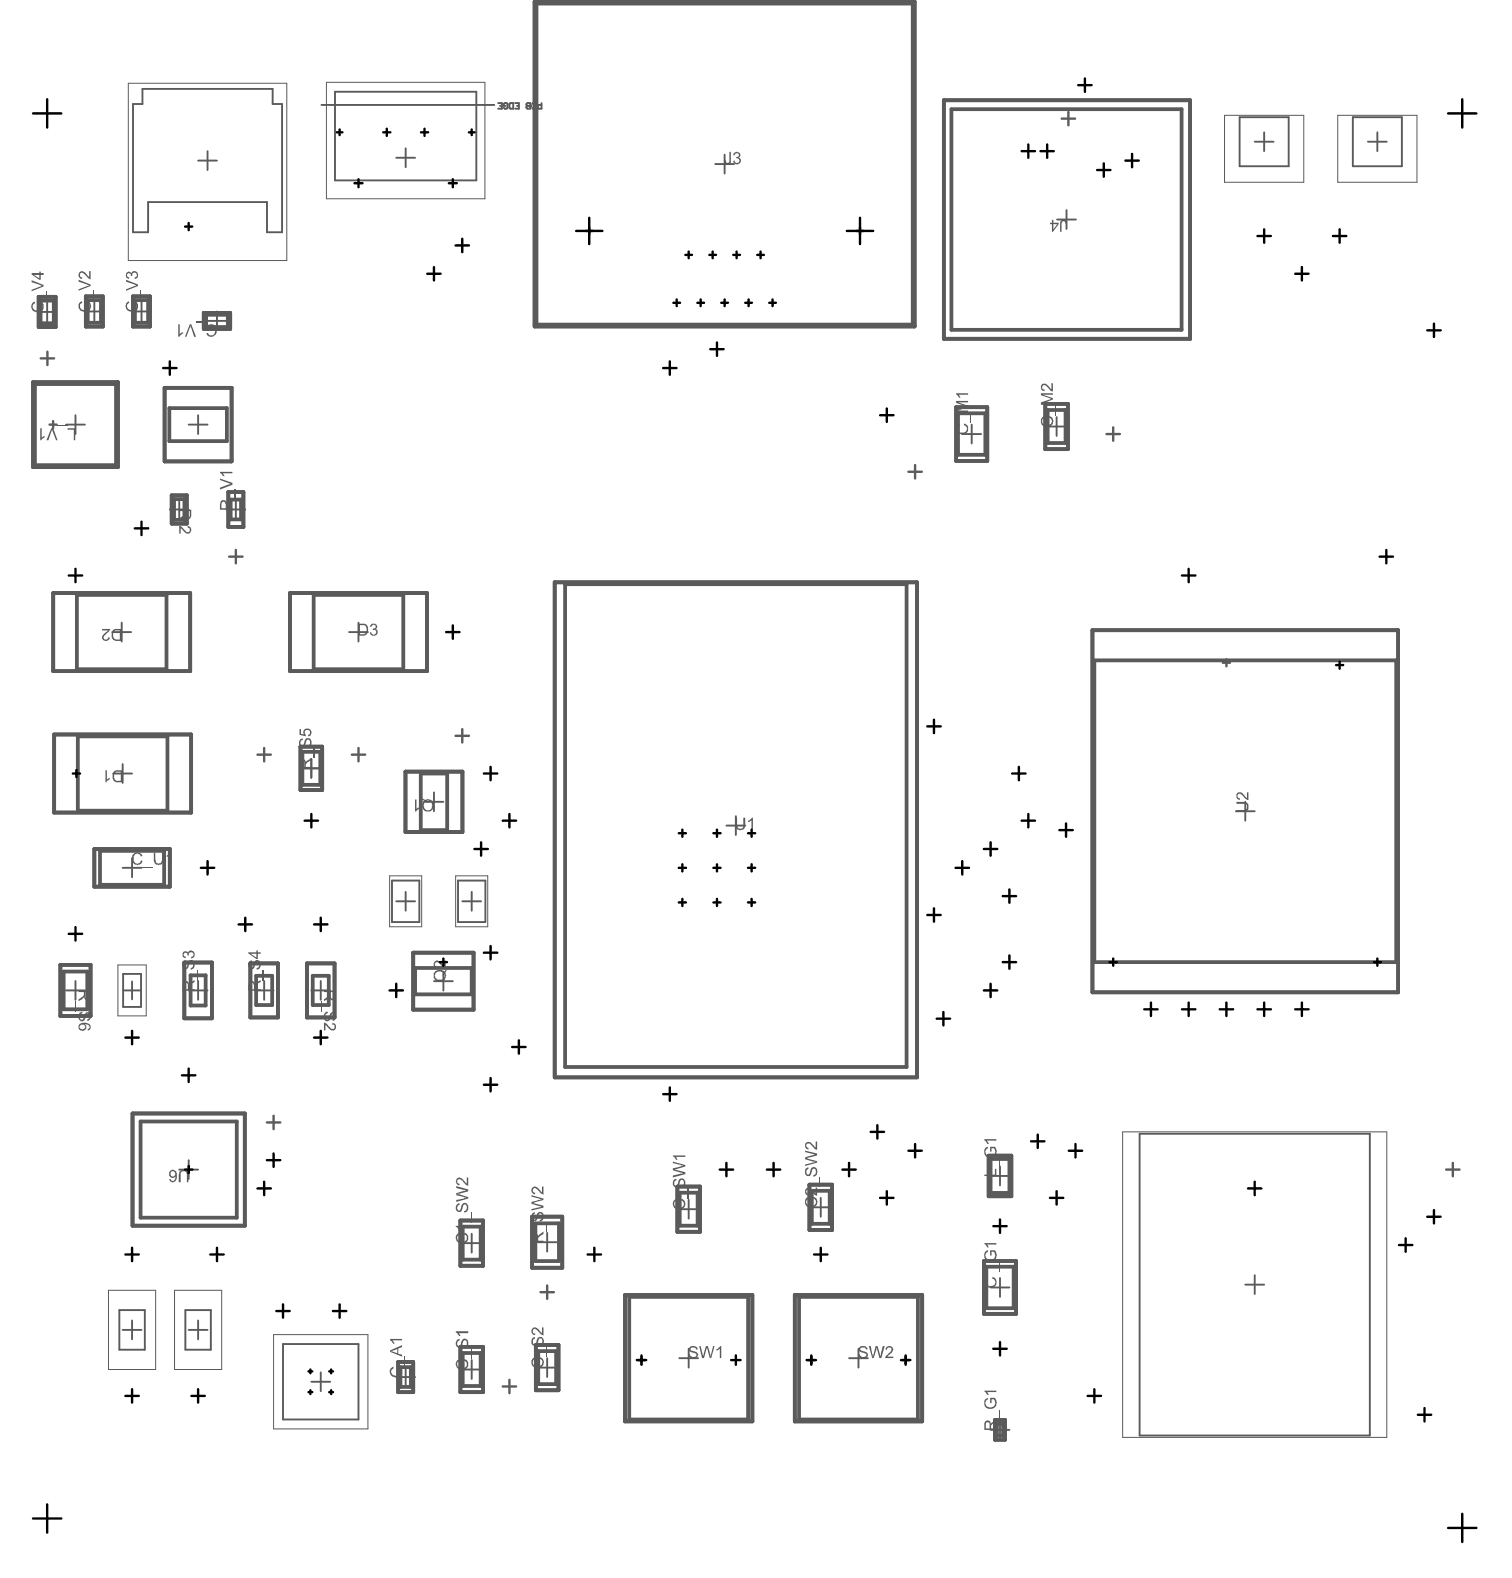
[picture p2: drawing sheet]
<svg xmlns="http://www.w3.org/2000/svg" width="267mm" height="278mm" viewBox="0 0 267 278" stroke-linecap="round" stroke-linejoin="round" font-family="sans-serif">
<g fill="none" stroke="#5a5a5a" stroke-width=".33">
<path d="M25.1 15.7h23v2.6h1.7v22.7h-2.7v-5.4h-21v5.4h-2.6v-22.7h1.6zM34.9 28.3h3.4M36.6 26.7v3.3M69.9 27.8h3.3M71.6 26.2v3.3M84 31.8v-15.6h-24.9v15.6h24.9M126.2 28.9h3.3M127.8 27.3v3.3M186.5 38.7h3.3M188.1 37.1v3.3M218.7 20.7h8.6v8.6h-8.6zM221.3 25h3.3"/>
<path d="M223 23.3v3.4M238.6 20.7h8.7v8.6h-8.7zM241.3 25h3.3M243 23.3v3.4M6.7 55h3.3M8.3 53.4v3.3M15 54.9h3.3M16.6 53.3v3.3M23.3 54.9h3.3M25 53.3v3.3M36.6 56.6h3.3M38.3 54.9v3.4"/>
<path d="M11.6 74.9h3.4M13.3 73.2v3.4M33.3 74.9h3.3M34.9 73.2v3.4M169.7 76.6h3.4M171.4 74.9v3.3M184.7 75.2h3.3M186.4 73.6v3.3M30 89.9h3.3M31.6 88.2v3.3M39.9 89.9h3.4M41.6 88.2v3.3"/>
<path d="M19.8 111.5h3.3M21.5 109.8v3.4M61.6 111.5h3.3M63.2 109.8v3.4M20 136.4h3.3M21.6 134.8v3.3M53.2 135.5h3.4M54.9 133.9v3.3M76.5 139.8v3.3M21.6 153.1h3.4M23.3 151.4v3.3M69.1 155.3h4.9v7.3h-4.9z"/>
<path d="M69.9 159h3.3M71.6 157.3v3.3M74.9 141.4h3.3M80.8 155.3h4.8v7.3h-4.8zM81.5 159h3.4M83.2 157.3v3.3M128.1 145.6h3.4M129.8 144v3.3M218 143.1h3.3M219.7 141.4v3.4M11.6 174.7h3.4M13.3 173v3.4"/>
<path d="M21.7 174.7h3.2M21.7 171.8h3.2v5.8h-3.2zM23.3 173.1v3.2M33.3 174.7h3.3M34.9 173v3.4M44.9 174.7h3.4M46.6 173v3.4M54.9 174.7h3.3M56.6 173v3.4M76.5 173.1h3.4M78.2 171.4v3.3M201 200h40.6v53.2h-40.6z"/>
<path d="M31.6 206.3h3.3M33.3 204.6v3.4M81.5 219.3h3.4M83.2 217.6v3.3M94.9 219.1h3.3M96.5 217.5v3.3M119.8 213.3h3.3M121.5 211.6v3.4M143.1 213h3.3M144.8 211.3v3.3M174.7 207.4h3.4M176.4 205.8v3.3"/>
<path d="M21.1 231.1h4.4v7h-4.4zM21.6 234.6h3.4M23.3 232.9v3.3M32.7 231.1h4.5v7h-4.5zM33.3 234.6h3.3M34.9 232.9v3.3M49.9 237.1h13.3v13.3h-13.3zM83.2 239.9v3.3M96.5 239.6v3.3M119.8 239.6h3.3M121.5 237.9v3.3M149.8 239.6h3.3"/>
<path d="M151.4 237.9v3.3M174.7 227.1h3.4M176.4 225.4v3.4M219.7 226.6h3.3M221.3 224.9v3.4M54.9 243.7h3.3M56.6 242.1v3.3M69.9 242.9h3.3M71.6 241.2v3.4M81.5 241.6h3.4M94.9 241.2h3.3M174.7 252.2h3.4"/>
<path d="M176.4 250.5v3.4"/>
</g>
<path d="M22.6 14.7h28v31.3h-28zM57.6 14.5h27.9v20.6h-27.9zM216 20.3h14v11.9h-14zM236 20.3h13.9v11.9h-13.9zM68.7 154.5h5.7v9h-5.7zM80.4 154.5h5.6v9h-5.6zM20.8 170.2h5v9h-5zM198 199.6h46.6v53.9h-46.6zM19.1 227.6h8.4v14h-8.4zM30.8 227.6h8.3v14h-8.3zM48.3 235.4h16.6v16.6h-16.6z" fill="none" stroke="#5a5a5a" stroke-width=".18"/>
<g fill="none" stroke="#5a5a5a" stroke-width=".66">
<path d="M94.3 .3h67v57.3h-67zM94.6 .6h66.4v56.7h-66.4zM166.5 17.7h43.4v42.1h-43.4zM167.8 19.3h40.6v38.9h-40.6zM6.8 52.4h3v5.3h-3zM7.2 53h2.3v4h-2.3zM15.1 52.3h3v5.3h-3zM15.5 52.9h2.3v4h-2.3zM23.5 52.3h3v5.3h-3zM23.8 52.9h2.3v4h-2.3zM35.9 55.2h4.7v2.8h-4.7zM36.4 55.5h3.8v2.2h-3.8z"/>
<path d="M5.8 67.4h15v15h-15zM6.2 67.7h14.3v14.4h-14.3zM29 68.4h11.9v13h-11.9zM29.9 72h10.1v5.8h-10.1zM168.7 71.8h5.4v9.5h-5.4zM169 72.9h4.8v7.3h-4.8zM184.4 71.2h4v8h-4zM184.8 72.3h3.2v5.8h-3.2zM30.3 87.4h2.6v5h-2.6zM30.7 88h1.8v3.7h-1.8zM40.3 86.8h2.6v6.1h-2.6zM40.7 88.1h1.8v3.5h-1.8z"/>
<path d="M9.4 104.6h24.1v13.8h-24.1zM13.6 104.9h15.8v13.1h-15.8zM51.2 104.6h24.1v13.8h-24.1zM55.3 104.9h15.8v13.1h-15.8zM97.8 102.7h63.9v87.3h-63.9zM99.7 103h60.2v85.2h-60.2zM192.7 111.2h53.9v63.8h-53.9zM193 116.5h53.3v53.2h-53.3zM9.6 129.6h24.1v13.7h-24.1zM13.7 129.9h15.8v13.1h-15.8zM53 131.7h3.8v7.7h-3.8zM53.3 132.6h3.2v5.8h-3.2z"/>
<path d="M71.5 136.1h10.1v10.7h-10.1zM74.2 136.4h4.7v10h-4.7zM16.6 149.7h13.4v6.7h-13.4zM17.6 150.1h11.4v6h-11.4zM10.6 170.2h5.4v9h-5.4zM11.2 171.4h4.2v6.6h-4.2zM32.5 169.8h4.9v9.8h-4.9zM33.6 172h2.7v5.4h-2.7zM44.2 169.9h4.8v9.6h-4.8zM45.2 172.1h2.8v5.2h-2.8zM54.1 169.9h4.9v9.6h-4.9zM55.2 172.1h2.8v5.2h-2.8z"/>
<path d="M72.9 168h10.6v10.1h-10.6zM73.2 170.7h10v4.7h-10zM23.4 196.4h19.8v19.8h-19.8zM24.8 197.8h17v17h-17zM81.2 215.3h4v8h-4zM81.6 216.4h3.2v5.8h-3.2zM93.9 214.6h5.3v9h-5.3zM94.4 215.8h4.2v6.6h-4.2zM119.5 209.3h4v8h-4zM119.9 210.4h3.2v5.8h-3.2zM142.8 209h4v7.9h-4zM143.2 210h3.2v5.9h-3.2z"/>
<path d="M174.4 203.8h4v7.2h-4zM174.7 204.4h3.4v6h-3.4zM81.2 237.6h4v8h-4zM81.6 238.7h3.2v5.8h-3.2zM94.5 237.2h4v8h-4zM94.9 238.3h3.2v5.8h-3.2zM110.2 228.4h22.5v22.3h-22.5zM111 228.8h21v21.6h-21zM140.2 228.4h22.5v22.3h-22.5zM140.9 228.8h21v21.6h-21zM173.6 222.4h5.6v9.4h-5.6zM174 223.4h4.8v7.4h-4.8z"/>
<path d="M70.2 240.2h2.7v5.4h-2.7zM70.6 241.1h1.9v3.5h-1.9zM175.5 250.5h1.8v3.5h-1.8zM175.8 251.2h1.1v2.1h-1.1z"/>
</g>
<g fill="#5a5a5a">
<path d="M11.9 75.5h1.4v2.2h-.3v-1.9h-1.1z"/>
<path d="M10.1 74.9h1.8v.2h-1.8z"/>
<path d="M9 75.5h.4l.7 2.2h-.2l-.7-1.9-.7 1.9h-.3z"/>
<path d="M7.1 75.5h.3v1.7l.5-.3v.2l-.4 .2-.2 .4h-.2z"/>
<path d="M76.6 169.7a.63 .63 0 0 1 1 0l.8 .8v-1.1h.2v1.5l-.3-.1-.5-.5a.65 .65 0 0 0-1-.5l-.1 .4 .2 .3h.2v.3a.59 .59 0 0 1-.5-.3 .59 .59 0 0 1 0-.7z"/>
<path d="M65.3 110.3a.61 .61 0 0 1 .8-.3 .61 .61 0 0 1 .3 .8l-.1 .1a.66 .66 0 0 1-.1 1.2 .66 .66 0 0 1-.9-.6h.2a.43 .43 0 0 0 .5 .4 .43 .43 0 0 0 .4-.5 .43 .43 0 0 0-.6-.3v-.2a.36 .36 0 0 0 .5-.2 .36 .36 0 0 0-.2-.5 .36 .36 0 0 0-.5 .2l-.1 .2-.2-.1z"/>
<path d="M218.1 141.4h1.2a.89 .89 0 0 1 .8 .5 .89 .89 0 0 1 0 .9l-.4 .3h-1.6v-.2h1.2a.58 .58 0 0 0 .7-.4 .58 .58 0 0 0-.4-.7h-1.5z"/>
<path d="M218.2 139.9a.95 .95 0 0 1 1.4 .6l.4 .3v-1h.2v1.3h-.2l-.4-.2a1.65 1.65 0 0 0-1.2-.9v.1a.42 .42 0 0 0-.1 .5 .42 .42 0 0 0 .4 .3v.2a.74 .74 0 0 1-.5-1.2z"/>
<path d="M173.6 207.2h1.9v-1h.2v1.2h-2.1z"/>
<path d="M176.2 204.3h.1v1.8h-.1z"/>
<path d="M173.8 202.5l.4-.2 .1 .2a.69 .69 0 0 0-.5 .8 .69 .69 0 0 0 .8 .6 .82 .82 0 0 0 .8-.4 .82 .82 0 0 0 0-.9l-.5-.1v.6h-.3v-.8l1 .1a1.62 1.62 0 0 1-.1 1.6 1.16 1.16 0 0 1-1.9-.5l-.1-.4z"/>
<path d="M173.6 200.9h2.1v.3h-1.6l.3 .4v.2h-.3l-.2-.5-.3-.1z"/>
<path d="M5.7 53.5l.3-.3h.2v.3a.72 .72 0 0 0-.3 1 .72 .72 0 0 0 .9 .3 .64 .64 0 0 0 .7-.6 .64 .64 0 0 0-.6-.7l.1-.4a.98 .98 0 0 1 .4 1.7v.1a1.4 1.4 0 0 1-1.7-.1 1.05 1.05 0 0 1 0-1.3z"/>
<path d="M8.1 51.4h.2v1.7h-.2z"/>
<path d="M5.6 49.4l2.1 .9v.2l-2.1 .9v-.3l1.8-.7-1.8-.6z"/>
<path d="M129.8 144.2h.2v1.3a.56 .56 0 0 0 .6 .7 .56 .56 0 0 0 .5-.7v-1.3h.3v1.4a.85 .85 0 0 1-.8 .8 .85 .85 0 0 1-.8-.9z"/>
<path d="M132 144.7l.8-.5v2.1h-.3v-1.6l-.4 .3h-.1z"/>
<path d="M55.3 132h.2v1.7h-.2z"/>
<path d="M52.8 130.5l.5-.3 .1 .3a.52 .52 0 0 0-.4 .4 .52 .52 0 0 0 .2 .6 .46 .46 0 0 0 .5-.6l.1-.2a.61 .61 0 0 1 .7-.5 .61 .61 0 0 1 .4 .8 .75 .75 0 0 1-.7 .9v-.3a.57 .57 0 0 0 .5-.5 .57 .57 0 0 0-.3-.6l-.4 .1a1.05 1.05 0 0 1-.7 1.2 .75 .75 0 0 1-.5-1.2z"/>
<path d="M52.8 128.6h.3v.8l.5 .1a.72 .72 0 0 1 .3-1 .72 .72 0 0 1 1 .4 .72 .72 0 0 1-.5 1v-.3a.46 .46 0 0 0 .3-.6 .46 .46 0 0 0-.7-.2l-.2 .1v.5l.1 .2v.3l-1.1-.3z"/>
<path d="M34.7 171.1h.2v1.8h-.2z"/>
<path d="M32.3 169.7l.3-.3h.2v.3a.52 .52 0 0 0-.4 .5 .52 .52 0 0 0 .4 .5l.2-.1 .1-.4a.88 .88 0 0 1 .6-.9 .87 .87 0 0 1 .7 .8 .87 .87 0 0 1-.5 .8l-.3 .1v-.2a.66 .66 0 0 0 .3-1.1 .3 .3 0 0 0-.3-.1 .3 .3 0 0 0-.2 .2 1.15 1.15 0 0 1-.5 1.1h-.1a.74 .74 0 0 1-.5-1.1z"/>
<path d="M32.2 168.1a.55 .55 0 0 1 .9 0v-.1a.69 .69 0 0 1 1.2 .1 .69 .69 0 0 1-.6 1v-.3a.45 .45 0 0 0 .4-.6 .45 .45 0 0 0-.6-.2l-.2 .1v.5l-.2-.1a.35 .35 0 0 0-.4-.5 .35 .35 0 0 0-.3 .4 .35 .35 0 0 0 .4 .3l-.1 .3-.5-.3z"/>
<path d="M176.2 248.7h.1v1.7h-.1z"/>
<path d="M173.7 246.9l.5-.3 .1 .2a.76 .76 0 0 0-.4 1.1 .76 .76 0 0 0 1.1 .3 .7 .7 0 0 0 .4-1.1l-.1-.3h-.4v.7h-.3v-.9h.9a1.15 1.15 0 0 1-.2 1.7 1.15 1.15 0 0 1-1.7-.5z"/>
<path d="M173.6 245.3h2.1v.2h-1.6l.3 .5-.3 .1-.1-.4-.4-.2z"/>
<path d="M96.3 215.6h.2v1.6h-.2z"/>
<path d="M93.8 214.1l.5-.3v.3a.54 .54 0 0 0-.1 .9l.1 .1 .3-.2a1.36 1.36 0 0 1 .4-1.1 .77 .77 0 0 1 .9 .3 .77 .77 0 0 1-.1 .9v.2l-.4 .3h-.2v-.3a.6 .6 0 0 0 .5-.6 .6 .6 0 0 0-.5-.6l-.3 .4a.88 .88 0 0 1-.7 1 .91 .91 0 0 1-.4-1.3z"/>
<path d="M93.7 210.8l2.2 .6v.3l-1.9 .5 1.9 .5v.3l-2.2 .5v-.2l1.9-.5-1.9-.5v-.3l1.9-.4-1.9-.5z"/>
<path d="M93.8 209.6a.74 .74 0 0 1 1.3 .2l.5 .5v-1h.3v1.4l-.5-.1-.7-.9a.39 .39 0 0 0-.5-.1 .39 .39 0 0 0-.2 .5 .32 .32 0 0 0 .4 .3l-.1 .3a.73 .73 0 0 1-.5-1.1z"/>
<path d="M46.3 171.1h.3v1.8h-.3z"/>
<path d="M44 169.6l.5-.2v.3a.53 .53 0 0 0-.5 .4 .53 .53 0 0 0 .4 .6l.2-.3a1.09 1.09 0 0 1 .7-1.1 .8 .8 0 0 1 .7 .5 .8 .8 0 0 1-.2 .9l-.3 .3h-.2l-.1-.2a.61 .61 0 0 0 .5-.6 .61 .61 0 0 0-.4-.6l-.2 .1v.3a.95 .95 0 0 1-.6 .9 .76 .76 0 0 1-.6-1.1z"/>
<path d="M41.3 86.3h.3v1.7h-.3z"/>
<path d="M38.8 84.4l2.2 .8v.3l-2.2 .9v-.4l1.9-.7-1.9-.6z"/>
<path d="M38.8 83.2h2.2v.3h-1.7l.3 .5h-.3l-.1-.3-.4-.3z"/>
<path d="M31.6 92.8h.3l.6 .6a.67 .67 0 0 0 1 .3v-.1a.46 .46 0 0 0-.4-.6v-.2a.68 .68 0 0 1 .6 .9 .68 .68 0 0 1-1.1 .3l-.7-.9v1h-.3z"/>
<path d="M31.7 206.6a.87 .87 0 0 1 1-.2 .87 .87 0 0 1 .5 .9v1.2h-.2v-1.2a.56 .56 0 0 0-.6-.7 .56 .56 0 0 0-.5 .7v1.2h-.4v-1.4z"/>
<path d="M168.7 75l.4-.2h.1l.1 .2a.65 .65 0 0 0-.5 .8 .65 .65 0 0 0 .8 .5 .68 .68 0 0 0 .9-.4 .68 .68 0 0 0-.4-.9v-.3a.86 .86 0 0 1 .6 1.3 1 1 0 0 1-1.1 .6 1.11 1.11 0 0 1-.9-1.6z"/>
<path d="M171.2 72.9h.1v1.7h-.1z"/>
<path d="M168.6 70.7h2.2v.3h-1.8l1.8 .6v.2l-1.8 .6h1.8v.4h-2.2v-.5l1.8-.6-1.8-.6z"/>
<path d="M168.6 69.4h2.2v.2h-1.7l.3 .4-.2 .1-.2-.3-.4-.3z"/>
<path d="M23.4 150.7h.1a1.01 1.01 0 0 1 1.4-.1l.2 .3-.2 .2a.7 .7 0 0 0-1-.4 .7 .7 0 0 0-.3 1 .64 .64 0 0 0 .6 .6 .64 .64 0 0 0 .7-.5h.2a.89 .89 0 0 1-.9 .8 .89 .89 0 0 1-.9-.8l-.1-.6z"/>
<path d="M25.2 152.9h1.8v.2h-1.8z"/>
<path d="M27.1 150.4h.3l.1 1.3a.56 .56 0 0 0 .5 .6 .56 .56 0 0 0 .6-.5v-1.4h.2v1.3a.85 .85 0 0 1-.8 .9 .85 .85 0 0 1-.9-.9z"/>
<path d="M29.4 150.9l.6-.5h.2v2.1h-.3v-1.7l-.4 .4z"/>
<path d="M36.5 57.5a.99 .99 0 0 1 1.1-.2 .99 .99 0 0 1 .6 .9 1 1 0 0 1-.6 1.1 1 1 0 0 1-1.2-.3l-.1-.2 .4-.1a.61 .61 0 0 0 .6 .4 .61 .61 0 0 0 .6-.5 .73 .73 0 0 0-.1-.9 .73 .73 0 0 0-.9-.1l-.3 .4-.3-.1z"/>
<path d="M34.6 56.6h1.7v.3h-1.7z"/>
<path d="M33.5 57.2h.2l.9 2.2h-.4l-.6-1.9-.7 1.9h-.3z"/>
<path d="M31.4 57.2h.3v1.7l.6-.3v.2l-.7 .6h-.2z"/>
<path d="M173.8 225.5l.3-.2 .2 .2a.7 .7 0 0 0-.4 1 .7 .7 0 0 0 1 .3 .64 .64 0 0 0 .7-.6 .64 .64 0 0 0-.6-.7l.1-.2a.96 .96 0 0 1 .6 1.1 .96 .96 0 0 1-1.1 .7 1.01 1.01 0 0 1-.9-1.5z"/>
<path d="M176.2 222.6h.1v1.7h-.1z"/>
<path d="M173.7 220.9l.4-.4 .2 .3a.69 .69 0 0 0-.5 .7 .69 .69 0 0 0 .7 .6 .78 .78 0 0 0 .8-.1 .78 .78 0 0 0 .2-.9l-.2-.3h-.4v.7h-.3v-1h.9a1.14 1.14 0 0 1-.6 2 1.07 1.07 0 0 1-1.4-1.1z"/>
<path d="M173.6 219.3h2.1v.2h-1.6l.3 .4-.3 .1-.1-.3-.4-.3z"/>
<path d="M80.5 240.1l.5-.4 .1 .4a.65 .65 0 0 0-.4 .7 .65 .65 0 0 0 .6 .5 .72 .72 0 0 0 .9-.2 .72 .72 0 0 0 0-.9l-.4-.2 .1-.3a.99 .99 0 0 1 .6 1.3 .99 .99 0 0 1-1.3 .6h-.1a1.02 1.02 0 0 1-.6-1.5z"/>
<path d="M83 237.9h.2v1.7h-.2z"/>
<path d="M80.5 236.5l.4-.3h.2v.2a.53 .53 0 0 0-.5 .5 .53 .53 0 0 0 .4 .5h.2a1.34 1.34 0 0 1 .7-1.3 .9 .9 0 0 1 .7 .8 .9 .9 0 0 1-.5 .9h-.2l-.1-.3a.61 .61 0 0 0 .5-.4 .61 .61 0 0 0-.2-.7h-.1a.32 .32 0 0 0-.3 .4l-.1 .4a.6 .6 0 0 1-.7 .5 .6 .6 0 0 1-.5-.7z"/>
<path d="M80.4 234.8h2.2v.4h-1.7l.3 .4-.2 .1-.6-.7z"/>
<path d="M118.8 211.8l.4-.3 .2 .2a.68 .68 0 0 0-.4 .9 .68 .68 0 0 0 .9 .4 .65 .65 0 0 0 .7-.5 .65 .65 0 0 0-.5-.8l.1-.2a.9 .9 0 0 1 .7 1 .9 .9 0 0 1-.9 .8l-.1 .1a1.06 1.06 0 0 1-1.2-1.3z"/>
<path d="M121.2 209.6h.3v1.8h-.3z"/>
<path d="M118.8 208.2l.2-.3h.3l.1 .3a.54 .54 0 0 0-.5 .4 .54 .54 0 0 0 .2 .5h.1a.25 .25 0 0 0 .3 0 .25 .25 0 0 0 0-.3 .87 .87 0 0 1 .9-.9 .89 .89 0 0 1 .5 .9 .89 .89 0 0 1-.8 .8v-.3a.65 .65 0 0 0 .6-.5 .65 .65 0 0 0-.3-.7h-.3l-.1 .2-.1 .4a.6 .6 0 0 1-.4 .7 .6 .6 0 0 1-.7-.3z"/>
<path d="M118.7 204.9l2.2 .6v.3l-2 .5 2 .5v.3l-2.2 .6v-.3l1.8-.5-1.8-.5v-.3l1.8-.4-1.8-.5z"/>
<path d="M118.7 203.8h2.2v.3h-1.7l.3 .5h-.3l-.2-.5-.3-.1z"/>
<path d="M68.8 241.5l.5-.4 .1 .3a.61 .61 0 0 0-.4 .7 .61 .61 0 0 0 .7 .5 .8 .8 0 0 0 1.1-.7l-.2-.3-.4-.3v-.2a.95 .95 0 0 1 .7 1 .95 .95 0 0 1-.9 .8 1.03 1.03 0 0 1-1-.3 1.03 1.03 0 0 1-.2-1.1z"/>
<path d="M71.3 239.3h.2v1.7h-.2z"/>
<path d="M68.8 236.2h2.1v.2h-1.7l.4 .4v.2h-.3l-.1-.2-.4-.4z"/>
<path d="M151.6 237.6a.9 .9 0 0 1 1.4 .4h-.2a.54 .54 0 0 0-1-.1 .32 .32 0 0 0 .1 .3 .32 .32 0 0 0 .3 .1 .87 .87 0 0 1 .9 .8 .89 .89 0 0 1-1 .5 .89 .89 0 0 1-.7-.7h.3a.6 .6 0 0 0 .5 .5 .6 .6 0 0 0 .6-.5l-.1-.2a1.4 1.4 0 0 1-1.2-.5z"/>
<path d="M153.3 237.4h.3l.3 1.9 .5-1.9h.4l.5 1.9 .4-1.9h.3l-.5 2.1h-.4l-.5-1.8-.5 1.8h-.2z"/>
<path d="M156.2 237.8a.69 .69 0 0 1 1.1-.2 .69 .69 0 0 1-.2 1.1l-.6 .6h1.1v.2h-1.5l.1-.3 .4-.4a.79 .79 0 0 0 .5-1.1 .39 .39 0 0 0-.5 0 .39 .39 0 0 0-.1 .4l-.3-.1z"/>
<path d="M128.7 26.8h.2v1.5a.56 .56 0 0 1-.5 .7 .56 .56 0 0 1-.6-.7h.3a.32 .32 0 0 0 .3 .4 .32 .32 0 0 0 .3-.4z"/>
<path d="M129.4 27a.61 .61 0 0 1 .9-.1 .61 .61 0 0 1 .1 .8l-.1 .1a.63 .63 0 0 1 .4 .8 .63 .63 0 0 1-.9 .4l-.2-.1-.3-.3v-.2l.3-.1a.43 .43 0 0 0 .4 .4 .43 .43 0 0 0 .4-.3 .43 .43 0 0 0-.3-.5l-.3 .1v-.3a.35 .35 0 0 0 .5-.2 .35 .35 0 0 0-.3-.5h-.2l-.2 .4h-.3z"/>
<path d="M187.1 39a.63 .63 0 0 1 .7-.2 .63 .63 0 0 1 .4 .6l-.3 .1a.35 .35 0 0 0-.3-.5 .35 .35 0 0 0-.4 .5v1.4h-.2z"/>
<path d="M80.5 217.8l.4-.3 .1 .2a.71 .71 0 0 0-.3 .9 .71 .71 0 0 0 .9 .4 .65 .65 0 0 0 .7-.5 .65 .65 0 0 0-.5-.8l.1-.3a1 1 0 0 1 .7 1.1 1 1 0 0 1-1 .9 1.09 1.09 0 0 1-1.1-.7z"/>
<path d="M80.4 216.2h2.2v.3h-1.7l.3 .4-.2 .1-.3-.4-.3-.2z"/>
<path d="M83 213.9h.2v1.8h-.2z"/>
<path d="M80.5 212.6l.3-.3h.3v.2a.53 .53 0 0 0-.5 .5 .53 .53 0 0 0 .4 .5l.2-.2a1.04 1.04 0 0 1 .9-1.1 .94 .94 0 0 1 .3 1.4l-.3 .3h-.2l-.1-.3a.32 .32 0 0 0 .5-.3 .44 .44 0 0 0 .1-.6 .44 .44 0 0 0-.6-.2l-.1 .3a.95 .95 0 0 1-.6 1 .64 .64 0 0 1-.7-.3 .64 .64 0 0 1 .1-.7z"/>
<path d="M80.5 209.2l2.1 .6v.3l-1.9 .5 1.9 .6v.2l-2.1 .6v-.3l1.8-.5-1.8-.4v-.3l1.8-.5-1.8-.4z"/>
<path d="M80.6 207.9a.8 .8 0 0 1 1.2 .4l.5 .5v-1.1h.3v1.4a1.02 1.02 0 0 1-.9-.7l-.3-.2a.41 .41 0 0 0-.7 0 .41 .41 0 0 0 .4 .6v.2a.69 .69 0 0 1-.5-1.1z"/>
<path d="M142.1 211.4l.4-.2 .2 .2a.66 .66 0 0 0-.5 .8 .66 .66 0 0 0 .8 .5 .67 .67 0 0 0 .9-.4 .67 .67 0 0 0-.4-.9v-.3a1 1 0 0 1 .6 1.1 1 1 0 0 1-1.1 .8 1.06 1.06 0 0 1-.9-1.6z"/>
<path d="M142.1 209.7a.77 .77 0 0 1 1.2 .3l.6 .6v-1.1h.2v1.4l-.3-.1-.4-.4a.97 .97 0 0 0-1-.6v.1a.37 .37 0 0 0-.2 .4 .37 .37 0 0 0 .4 .3v.2a.66 .66 0 0 1-.6-.9z"/>
<path d="M144.6 207.7h.1v1.7h-.1z"/>
<path d="M142 206.3l.4-.4h.2v.3a.51 .51 0 0 0-.4 .5 .51 .51 0 0 0 .5 .5l.2-.3a1.04 1.04 0 0 1 .6-1.1 .85 .85 0 0 1 .7 .9 .85 .85 0 0 1-.7 .8v-.2a.65 .65 0 0 0 .4-1h-.1a.22 .22 0 0 0-.2-.2 .22 .22 0 0 0-.2 .2l-.2 .1a.94 .94 0 0 1-.5 1 .67 .67 0 0 1-.7-.9z"/>
<path d="M142 203l2.1 .5v.3l-1.8 .5 1.8 .5v.3l-2.1 .6v-.3l1.9-.4-1.9-.5v-.4l1.9-.5-1.9-.4z"/>
<path d="M142.1 201.6a.75 .75 0 0 1 1.2 .3l.6 .6v-1.1h.2v1.4h-.2l-.4-.4a1.08 1.08 0 0 0-1.1-.7v.1a.37 .37 0 0 0-.2 .4 .37 .37 0 0 0 .4 .3v.3a.79 .79 0 0 1-.5-1.1z"/>
<path d="M183.7 73.8l.4-.4 .2 .3a.65 .65 0 0 0-.5 .7 .65 .65 0 0 0 .7 .5 .7 .7 0 0 0 .8-.1 .7 .7 0 0 0 .2-.7l-.2-.3-.3-.1v-.3a.8 .8 0 0 1 .7 1.1v.2a1.17 1.17 0 0 1-1.1 .6 1.17 1.17 0 0 1-1-.8z"/>
<path d="M186.1 71.6h.2v1.7h-.2z"/>
<path d="M183.6 69.4h2.1v.2h-1.8l1.8 .6v.3l-1.8 .6h1.8v.3h-2.1v-.4l1.9-.6-1.9-.7z"/>
<path d="M183.8 67.8a1.04 1.04 0 0 1 1.2 .4l.5 .5v-1.1h.2v1.4l-.5-.1-.2-.4a.81 .81 0 0 0-1.1-.5l-.1 .3 .1 .1a.32 .32 0 0 0 .4 .3l-.1 .3a.76 .76 0 0 1-.4-1.2z"/>
<path d="M93.9 239.6l.4-.1 .1 .2a.64 .64 0 0 0-.5 .7 .64 .64 0 0 0 .7 .6 .78 .78 0 0 0 .9-.3 .78 .78 0 0 0 0-.9l-.4-.2 .1-.2a.94 .94 0 0 1 .7 1 .94 .94 0 0 1-.9 .8 1.03 1.03 0 0 1-1.1-.4 1.03 1.03 0 0 1 0-1.2z"/>
<path d="M96.3 237.6h.2v1.7h-.2z"/>
<path d="M93.9 236l.4-.2v.3a.63 .63 0 0 0-.1 1 .37 .37 0 0 0 .3-.1 .37 .37 0 0 0 .1-.4h.1a.95 .95 0 0 1 .6-.9 .91 .91 0 0 1 .6 1 .91 .91 0 0 1-.7 .8l.1-.3a.32 .32 0 0 0 .3-.4l.1-.4a.38 .38 0 0 0-.4-.3 .38 .38 0 0 0-.4 .4v.1a.88 .88 0 0 1-.6 .8 .94 .94 0 0 1-.4-1.4z"/>
<path d="M93.8 234.4a.74 .74 0 0 1 1.3 .2l.5 .6v-1.1h.3v1.5l-.6-.4a1.57 1.57 0 0 0-1.1-.8 .48 .48 0 0 0-.2 .5 .48 .48 0 0 0 .4 .3l-.1 .3a.73 .73 0 0 1-.5-1.1z"/>
<path d="M13.9 53.5l.5-.4 .1 .3a.67 .67 0 0 0-.4 .8 .67 .67 0 0 0 .9 .5 .66 .66 0 0 0 .8-.5 .66 .66 0 0 0-.5-.8v-.3a.99 .99 0 0 1 .7 1.3 .99 .99 0 0 1-1.4 .5 .88 .88 0 0 1-.7-1z"/>
<path d="M16.4 51.3h.2v1.8h-.2z"/>
<path d="M13.9 49.3l2.1 .9v.2l-2.1 .9v-.3l1.9-.6-1.9-.7z"/>
<path d="M13.9 48.1h.1a.59 .59 0 0 1 1 .1l.7 .7v-1.1h.3v1.5l-.4-.2-.6-.6a.68 .68 0 0 0-.9-.3v.2a.37 .37 0 0 0 .1 .4 .37 .37 0 0 0 .3 .1v.3a.73 .73 0 0 1-.6-1.1z"/>
<path d="M22.2 53.5l.5-.4 .1 .3a.7 .7 0 0 0-.3 .9 .7 .7 0 0 0 .9 .4 .64 .64 0 0 0 .7-.6 .64 .64 0 0 0-.5-.7l.1-.3a1 1 0 0 1 .6 .9 1 1 0 0 1-.5 .9 1.15 1.15 0 0 1-1.6-.6z"/>
<path d="M24.8 51.3h.1v1.8h-.1z"/>
<path d="M22.2 49.3l2.1 .9v.2l-2.1 .9v-.3l1.9-.6-1.9-.7z"/>
<path d="M22.3 48.1l.3-.1a.46 .46 0 0 1 .6 .2 .64 .64 0 0 1 .8-.3 .64 .64 0 0 1 .3 .9v.2l-.3 .2h-.2v-.3a.44 .44 0 0 0 .4-.5 .44 .44 0 0 0-.6-.3v.1a.3 .3 0 0 0-.3 .1 .3 .3 0 0 0 0 .4h-.2a.35 .35 0 0 0-.3-.5 .35 .35 0 0 0-.4 .4 .35 .35 0 0 0 .4 .3l-.1 .3a.64 .64 0 0 1-.5-1z"/>
<path d="M18.6 135.9h.3v1.7v-.2l.5-.2v.3l-.4 .1-.2 .4h-.2z"/>
<path d="M18 110.9h1.4l-.2 .6-.7 .5a.42 .42 0 0 0-.2 .7 .42 .42 0 0 0 .7-.1l.1-.2 .3 .1a.67 .67 0 0 1-.9 .6 .67 .67 0 0 1-.4-1l.9-.9h-1z"/>
<path d="M73.2 141h.3v1.7l.5-.3v.2l-.6 .5h-.2z"/>
<path d="M56.6 176.6h.1v1.8h-.1z"/>
<path d="M57.3 178.6l.5-.1v.2a.6 .6 0 0 0-.5 .6 .6 .6 0 0 0 .5 .6l.3-.4a.76 .76 0 0 1 .8-1 1.02 1.02 0 0 1 0 1.6h-.2l.1-.3a.63 .63 0 0 0 0-1h-.2l-.2 .2a1.21 1.21 0 0 1-.6 1.1 .84 .84 0 0 1-.7-1.1z"/>
<path d="M57.1 180.4h.3l.4 .4a1.08 1.08 0 0 0 1 .7l.3-.4-.1-.1a.26 .26 0 0 0-.1-.3 .26 .26 0 0 0-.3 0l.1-.3a.69 .69 0 0 1 .6 .6 .69 .69 0 0 1-.5 .8 .95 .95 0 0 1-1-.6l-.4-.5v1.1h-.3z"/>
<path d="M13.3 176.6h.1v1.8h-.1z"/>
<path d="M14 178.6l.5-.1v.2a.69 .69 0 0 0-.1 1.2h.1l.3-.3a.97 .97 0 0 1 .6-1.1 .74 .74 0 0 1 .5 1.2l-.3 .4h-.2l.1-.3a.53 .53 0 0 0 .3-.5 .53 .53 0 0 0-.4-.5l-.2 .1-.1 .3a.89 .89 0 0 1-.6 .9 .86 .86 0 0 1-.6-1.1z"/>
<path d="M121.6 237.6a.97 .97 0 0 1 1.5 .3l-.3 .1a.58 .58 0 0 0-1-.1v.1a.34 .34 0 0 0 .5 .3v.1a.61 .61 0 0 1 .8 .4 .61 .61 0 0 1-.5 .7 .72 .72 0 0 1-.8 .1 .72 .72 0 0 1-.3-.7l.2 .1a.62 .62 0 0 0 1.1 .1 .47 .47 0 0 0-.6-.5v-.1a.55 .55 0 0 1-.6-.2 .55 .55 0 0 1 0-.6z"/>
<path d="M123.3 237.4h.3l.4 1.9 .5-1.9h.4l.5 1.9 .4-1.9h.2l-.6 2.1h-.2l-.5-1.8-.5 1.8h-.4z"/>
<path d="M126.4 237.9h.3l.4-.5h.1v2.1h-.2v-1.6l-.5 .3h-.1z"/>
<path d="M76.8 171.6v.1a.75 .75 0 0 0 .1 .9 .75 .75 0 0 0 .9 .2 .68 .68 0 0 0 .6-1l-.1 .3-.3-.1 .1-.1a.25 .25 0 0 0 .1-.4 .25 .25 0 0 0-.3-.1h-.6zM76.6 171.5a1.46 1.46 0 0 1 1.8-.1l.2-.4 .2 .1-.1 .2a.51 .51 0 0 0 0 .7 1.1 1.1 0 0 1-1.7 1 1.04 1.04 0 0 1-.4-1.5z"/>
<path d="M63.5 110.3v1.6h.6a.91 .91 0 0 0 .6-.8 .91 .91 0 0 0-.4-.8zM63.2 110h.8a.98 .98 0 0 1 .9 1.4 .9 .9 0 0 1-.7 .7h-1z"/>
<path d="M6 48.5l.9 .6v-.6zM5.6 48.2h1.3v-.3h.3v.3h.5v.3h-.5v.8h-.3l-1.3-.9z"/>
<path d="M53.2 134.2l-.2 .2v.9h.7v-.6a.39 .39 0 0 0-.1-.4 .39 .39 0 0 0-.4-.1zM52.9 134a.61 .61 0 0 1 .7-.1 .61 .61 0 0 1 .3 .5l.2-.2 .8-.5v.3l-.6 .4-.4 .5v.4h1v.2h-2.2v-1.1z"/>
<path d="M32.5 173.5l-.1 1h.7v-.9a.42 .42 0 0 0-.6-.1zM32.3 173.2a.63 .63 0 0 1 .7-.1 .63 .63 0 0 1 .4 .5l.1-.2 .8-.5v.3l-.5 .3-.4 .4v.6h.9v.2h-2.1z"/>
<path d="M173.9 251v1h.7l-.1-1a.32 .32 0 0 0-.3-.2 .32 .32 0 0 0-.3 .2zM173.8 250.7a.65 .65 0 0 1 1 .4l.2-.2 .7-.5v.3l-.9 .7v.6h.9v.2h-2.1v-1.2z"/>
<path d="M94 217.9v.9h.7l-.1-.9a.34 .34 0 0 0-.6 0zM93.8 217.7a.63 .63 0 0 1 .7-.2 .63 .63 0 0 1 .4 .6l.2-.4 .8-.5v.5l-.5 .2-.5 .4v.5h1v.4h-2.2z"/>
<path d="M44.2 173.4l-.2 .2v.9h.8l-.1-.9a.34 .34 0 0 0-.5-.2zM43.9 173.3a.59 .59 0 0 1 .7-.3 .59 .59 0 0 1 .4 .6l.1-.2 .9-.5v.3l-.9 .6v.7h.9v.2h-2.2z"/>
<path d="M44.2 168.2l1 .7v-.7zM43.8 168h1.4v-.4h.3v.4h.5v.2h-.5v1h-.3l-1.4-1.1z"/>
<path d="M39.1 88.6v1.1h.7l-.1-.9a.33 .33 0 0 0-.2-.3 .33 .33 0 0 0-.4 .1zM38.9 88.5a.6 .6 0 0 1 .7-.3 .6 .6 0 0 1 .4 .6l.2-.3 .8-.5v.4l-.8 .4-.2 .4v.5h1v.2h-2.2z"/>
<path d="M32.8 90.2v.6a.35 .35 0 0 0 .2 .4 .35 .35 0 0 0 .4 0l.1-1zM31.6 89.9h2.1v1a.59 .59 0 0 1-.5 .7 .59 .59 0 0 1-.7-.6l-.2 .3-.7 .5v-.4l.6-.3 .3-.4v-.5h-.9z"/>
<path d="M29.9 206.6a.78 .78 0 0 1 1-.1 .78 .78 0 0 1 .3 .9 .79 .79 0 0 1-.3 1 .79 .79 0 0 1-1-.1l-.1-.3 .3-.1a.43 .43 0 0 0 .5 .4 .43 .43 0 0 0 .3-.5v-.4a.63 .63 0 0 1-.8 .3 .63 .63 0 0 1-.3-.9zM30.1 206.8a.45 .45 0 0 0 .4 .7 .45 .45 0 0 0 .4-.7l-.2-.2h-.4z"/>
<path d="M69 238.4l1.1 .3v-.8zM68.8 238.2l2.1-.9v.3l-.7 .3v.9l.7 .2v.3l-2.1-.8z"/>
<path d="M185.8 39.5v1l.7-1zM185.6 38.8h.2v.5h.9v.2l-1 1.4h-.1v-1.4h-.4v-.2h.4z"/>
<path d="M20.2 136.4a.91 .91 0 0 0 .4 1.3h.7v-1.6h-.8zM20 136.1l.5-.2h1.1v2.1h-.8a.96 .96 0 0 1-.9-1.4z"/>
<path d="M20.1 111.3a1.12 1.12 0 0 0 .3 1.5h.7v-1.6zM19.9 111.2l.3-.3h1.2v2.2h-.8a.98 .98 0 0 1-.9-1.4z"/>
<path d="M75 141.4a.97 .97 0 0 0 .6 1.6l.1-.1a.32 .32 0 0 0 .4-.4 .86 .86 0 0 0-.7-1.3l-.2 .1 .3 .1-.1 .2zM74.5 140.9l.5 .2a1.05 1.05 0 0 1 1.2 .2 1.05 1.05 0 0 1 .2 1.2 .96 .96 0 0 1-.7 .7 .96 .96 0 0 1-1-.4 1.24 1.24 0 0 1 .1-1.6l-.4-.2z"/>
<path d="M58.3 175v.7a.36 .36 0 0 0 .3 .5 .36 .36 0 0 0 .4-.4v-.8zM57.1 174.7h2.2v1.1a.43 .43 0 0 1-.4 .5 .55 .55 0 0 1-.6 .1 .55 .55 0 0 1-.2-.6l-.4 .5-.6 .3v-.3l1-.7v-.6h-1z"/>
<path d="M15 175v.8a.35 .35 0 0 0 .4 .4 .35 .35 0 0 0 .3-.4v-.8zM13.9 174.7h2.1v1.1a.6 .6 0 0 1-.6 .7 .6 .6 0 0 1-.6-.7l-.1 .3-.8 .5v-.3l.9-.7v-.6h-.9z"/>
<path d="M14 180.6h.1a1.31 1.31 0 0 1 1.9 .4l-.1 .6-.4 .2v-.3a.38 .38 0 0 0 .3-.4 .38 .38 0 0 0-.4-.4h-.4a.68 .68 0 0 1 0 .9 .68 .68 0 0 1-1 0 .68 .68 0 0 1 0-.9zM14 181a.48 .48 0 0 0 .6 .6 .48 .48 0 0 0 .2-.9h-.2a.46 .46 0 0 0-.6 .3z"/>
</g>
<path d="M56.7 18.5h30.5M93.5 18.7h-.5l-.1-.4 .1-.1h.5v1M93.9 18.3l.1-.1h.4l.1 .1v.7l-.1 .2h-.4l-.1-.2M95.5 18.2v1h-.5l-.1-.2v-.3l.1-.2h.5" fill="none" stroke="#5a5a5a" stroke-width=".33"/>
<circle cx="93.5" cy="18.7" r=".17" fill="#5a5a5a"/>
<path d="M87.9 18.2h.6v1h-.6M88.2 18.7h.3M89.2 18.7h-.3v-.4l.1-.1h.4l.1 .1v.7l-.1 .2h-.4l-.1-.2M89.9 18.3l.1-.1h.5v1h-.5l-.1-.2zM90.9 18.2h.6v1h-.6M91.2 18.7h.3M93.5 18.7h-.5l-.1 .1 .1 .4h.5" fill="none" stroke="#5a5a5a" stroke-width=".33"/>
<g fill="none" stroke="#000" stroke-width=".42">
<path d="M8.3 17.5v5M190.2 15h2.3M191.4 13.8v2.4M257.9 17.5v5M5.8 20h5M32.6 40h1.3M33.3 39.3v1.3M59.4 23.3h1M59.9 22.8v1M62.5 32.3h1.4M63.2 31.6v1.4M67.6 23.3h1.3"/>
<path d="M68.2 22.7v1.3M74.2 23.3h1.3M74.9 22.7v1.3M79.2 32.3h1.4M79.9 31.6v1.4M82.7 23.3h1M83.2 22.8v1M103.9 38.4v4.7M151.7 38.4v4.7M180.2 26.7h2.4M181.4 25.5v2.3M183.5 26.7h2.4"/>
<path d="M184.7 25.5v2.3M193.5 30h2.4M194.7 28.8v2.4M198.5 28.3h2.4M199.7 27.1v2.4M255.4 20h5M75.4 48.3h2.3M76.5 47.1v2.4M80.4 43.3h2.3M81.5 42.1v2.4M101.6 40.7h4.7M118.8 53.4h1.2"/>
<path d="M119.4 52.8v1.2M120.9 45h1.2M121.5 44.4v1.1M123 53.4h1.2M123.6 52.8v1.2M125.1 45h1.2M125.7 44.4v1.1M127.2 53.4h1.2M127.8 52.8v1.2M129.3 45h1.2M129.9 44.4v1.1M131.5 53.4h1.1"/>
<path d="M132 52.8v1.2M133.6 45h1.1M134.2 44.4v1.1M135.7 53.4h1.2M136.3 52.8v1.2M149.4 40.7h4.6M221.8 41.6h2.4M223 40.4v2.4M228.5 48.3h2.3M229.6 47.1v2.4M235.1 41.6h2.4M236.3 40.4v2.4"/>
<path d="M251.8 58.3h2.3M252.9 57.1v2.3M28.8 64.9h2.3M30 63.7v2.4M117 64.9h2.3M118.1 63.7v2.4M125.3 61.6h2.4M126.5 60.4v2.4M155.2 73.2h2.4M156.4 72.1v2.3M23.8 93.2h2.3M25 92v2.4"/>
<path d="M243.3 98.2h2.4M244.5 97v2.4M12.1 101.5h2.4M13.3 100.3v2.4M78.7 111.5h2.4M79.9 110.3v2.4M208.5 101.5h2.4M209.7 100.3v2.4M235.7 117.3h1.2M236.3 116.7v1.2M12.8 136.4h1.3M13.5 135.8v1.3"/>
<path d="M85.3 136.4h2.4M86.5 135.3v2.3M163.6 128.1h2.3M164.7 126.9v2.4M178.5 136.4h2.4M179.7 135.3v2.3M35.4 153.1h2.4M36.6 151.9v2.4M53.7 144.8h2.4M54.9 143.6v2.3M83.7 149.8h2.3M84.9 148.6v2.3"/>
<path d="M88.7 144.8h2.3M89.9 143.6v2.3M119.7 153.1h1.3M119.7 159.2h1.3M119.7 147h1.3M120.4 146.3v1.3M120.4 152.4v1.3M120.4 158.5v1.3M125.8 153.1h1.3M125.8 159.2h1.3M125.8 147h1.3M126.5 146.3v1.3"/>
<path d="M126.5 152.4v1.3M126.5 158.5v1.3M131.9 153.1h1.3M131.9 159.2h1.3M131.9 147h1.3M132.6 146.3v1.3M132.6 152.4v1.3M132.6 158.5v1.3M168.5 153.1h2.4M169.7 151.9v2.4M173.5 149.7h2.4M174.7 148.6v2.3"/>
<path d="M176.9 158.1h2.3M178.1 156.9v2.3M180.2 144.8h2.4M181.4 143.6v2.3M186.9 146.4h2.3M188 145.2v2.4M12.1 164.7h2.4M13.3 163.5v2.4M42.1 163.1h2.3M43.3 161.9v2.3M55.4 163.1h2.4M56.6 161.9v2.3"/>
<path d="M68.7 174.7h2.4M69.9 173.5v2.4M77.6 169.7h1.2M78.2 169.1v1.2M85.3 168h2.4M86.5 166.9v2.3M163.6 161.4h2.3M164.7 160.2v2.4M165.2 179.7h2.4M166.4 178.5v2.4M173.5 174.7h2.4M174.7 173.5v2.4"/>
<path d="M176.9 169.7h2.3M178.1 168.5v2.4M195.7 169.7h1.3M196.4 169.1v1.2M201.8 178h2.4M203 176.8v2.4M208.5 178h2.4M209.7 176.8v2.4M215.1 178h2.4M216.3 176.8v2.4M221.8 178h2.4M223 176.8v2.4"/>
<path d="M228.5 178h2.3M229.6 176.8v2.4M242.3 169.7h1.3M243 169.1v1.2M22.1 183h2.4M23.3 181.8v2.4M32.1 189.7h2.4M33.3 188.5v2.4M55.4 183h2.4M56.6 181.8v2.4M85.3 191.3h2.4M86.5 190.2v2.3"/>
<path d="M90.3 184.7h2.4M91.5 183.5v2.4M117 193h2.3M118.1 191.8v2.4M153.6 199.6h2.3M154.8 198.5v2.3M32.6 206.3h1.3M33.3 205.7v1.2M45.4 209.6h2.4M46.6 208.4v2.4M47.1 204.6h2.3M48.3 203.5v2.3"/>
<path d="M126.9 206.3h2.4M128.1 205.1v2.4M135.3 206.3h2.3M136.5 205.1v2.4M148.6 206.3h2.3M149.8 205.1v2.4M155.2 211.3h2.4M156.4 210.1v2.4M160.2 203h2.4M161.4 201.8v2.4M175.2 216.3h2.4M176.4 215.1v2.4"/>
<path d="M181.9 201.3h2.3M183 200.1v2.4M185.2 211.3h2.4M186.4 210.1v2.4M188.5 203h2.4M189.7 201.8v2.4M220.1 209.6h2.4M221.3 208.4v2.4M246.8 219.6h2.3M247.9 218.4v2.4M251.8 214.6h2.3M252.9 213.4v2.4"/>
<path d="M22.1 221.3h2.4M23.3 220.1v2.4M37.1 221.3h2.4M38.3 220.1v2.4M48.7 231.3h2.4M49.9 230.1v2.3M58.7 231.3h2.4M59.9 230.1v2.3M103.7 221.3h2.3M104.8 220.1v2.4M112.3 239.9h1.7M113.2 239.1v1.6"/>
<path d="M129 239.9h1.6M129.8 239.1v1.6M142.3 239.9h1.6M143.1 239.1v1.6M143.6 221.3h2.4M144.8 220.1v2.4M158.9 239.9h1.7M159.7 239.1v1.6M175.2 237.9h2.4M176.4 236.7v2.4M22.1 246.2h2.4M23.3 245v2.4"/>
<path d="M33.8 246.2h2.3M34.9 245v2.4M54.4 245.6h.7M54.4 241.9h.7M54.7 241.6v.6M54.7 245.2v.7M58.1 245.6h.6M58.1 241.9h.6M58.4 241.6v.6M58.4 245.2v.7M191.8 246.2h2.4M193 245v2.4"/>
<path d="M250.1 249.5h2.4M251.3 248.4v2.3M5.8 267.8h5M8.3 265.4v4.9M255.4 269.5h5M257.9 267v5"/>
</g>
<g fill="none" stroke="#5c5c5c" stroke-width=".42">
<path d="M188.5 19.7v2.4M187.3 20.9h2.3M7.2 63.2h2.3M8.4 62v2.4M8.7 74.9h1.3M9.4 74.3v1.2M195.2 76.6h2.3M196.4 75.4v2.3M40.4 98.2h2.4M41.6 97v2.4M160.2 83.2h2.4M161.4 82v2.4"/>
<path d="M215.7 116.9h1.3M216.3 116.3v1.2M45.4 133.1h2.4M46.6 131.9v2.4M62.1 133.1h2.3M63.2 131.9v2.4M80.4 129.8h2.3M81.5 128.6v2.4M47.1 198h2.3M48.3 196.8v2.4M255.1 206.3h2.3M256.3 205.1v2.4"/>
<path d="M95.3 227.9h2.4M96.5 226.7v2.4M88.7 244.6h2.3M89.9 243.4v2.3"/>
</g>
</svg>
